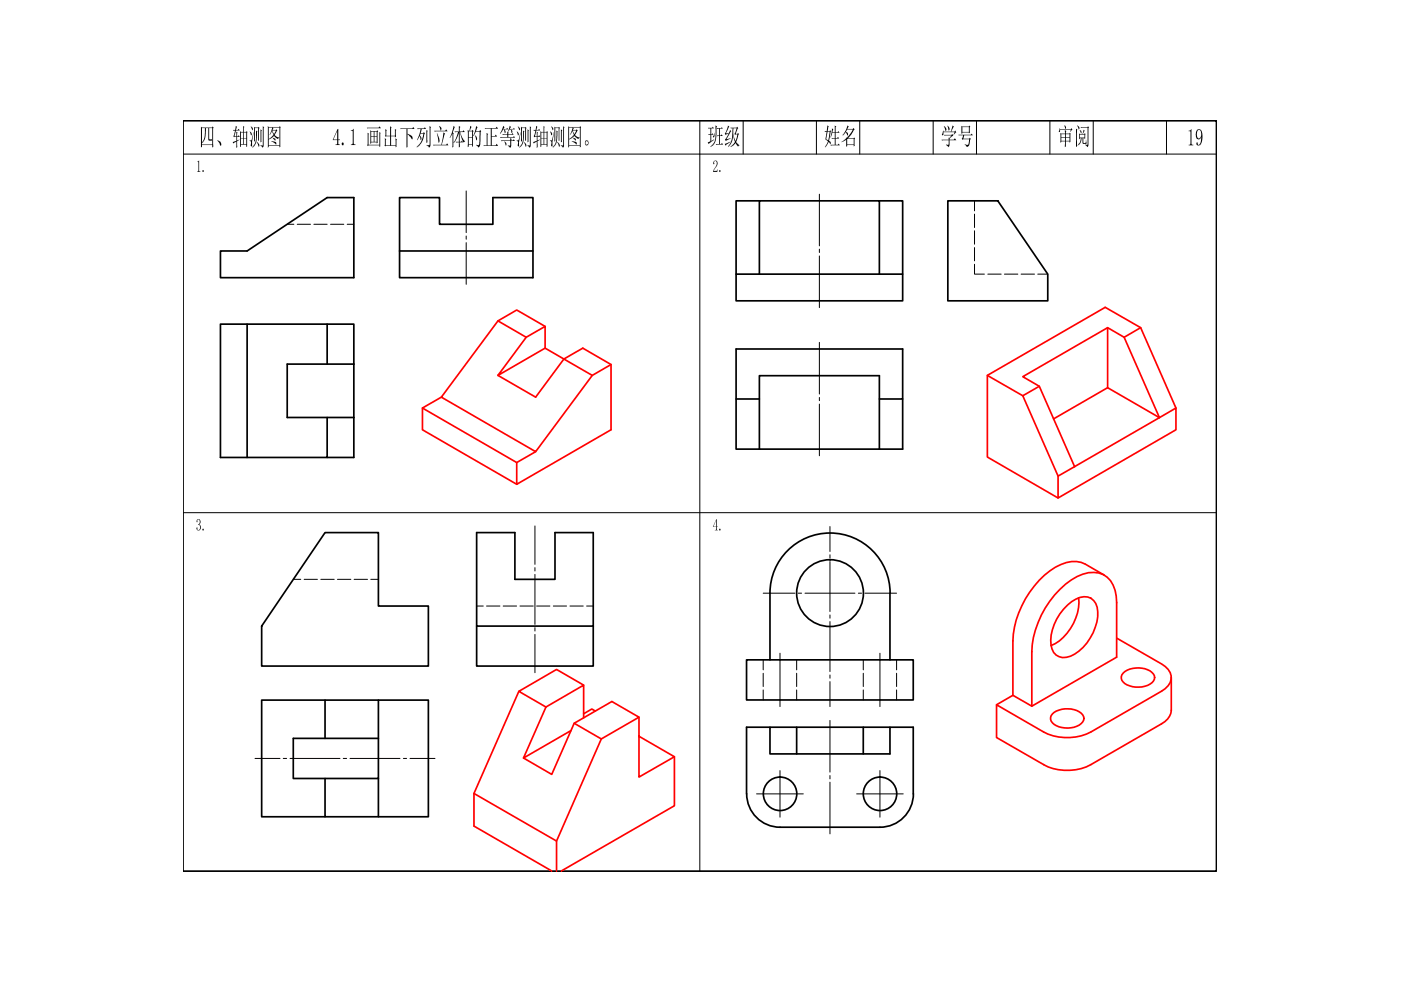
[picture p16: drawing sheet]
<svg xmlns="http://www.w3.org/2000/svg" width="420mm" height="297mm" viewBox="0 0 420 297" stroke-linecap="round" stroke-linejoin="round" font-family="sans-serif">
<path d="M209.9 36.2v224.9M222.9 36.2v10M244.8 36.2v10M257.8 36.2v10M279.9 36.2v10M292.8 36.2v10M314.9 36.2v10M327.9 36.2v10M349.8 36.2v10M54.9 46.2h309.9" fill="none" stroke="#000" stroke-width=".3"/>
<g fill="none" stroke="#000" stroke-width=".51">
<path d="M54.9 36.2h309.9v224.9h-309.9zM119.8 59.2h12v8h16v-8h12v16h-40zM66.1 75.2h8l24-16h8v24h-40zM119.8 75.2v8h40v-8M227.7 60.2h-6.9v22h6.9M263.7 60.2h7v22M284.3 60.2h14.9l15 22v8h-29.9zM74.1 97.2h-8v39.9h8M98.1 97.2h8v11.9M220.8 82.2v8h49.9v-8h-7M227.7 82.2v-22h36v22M227.7 82.2h36"/>
<path d="M98.1 109.1v-11.9h-24v39.9h24v-12M106.1 109.1h-20v16h20M106.1 109.1v28h-8M220.8 119.6v-15h49.9v15h-7M227.7 119.6h-6.9v15h6.9M270.7 119.6v15h-43M227.7 134.6v-22h36v22M97.5 159.6h16v22.1h15v17.9h-50v-11.9zM142.9 159.6h11.5v14.1h12v-14.1h11.5v28.1h-35zM142.9 187.7v11.9h35v-11.9M223.9 197.8h50v12h-50zM230.9 197.8v-20a18 18 0 0 1 18-18 18 18 0 0 1 18 18v20"/>
<path d="M97.5 209.8h-19v35h19M113.5 209.8h15v35h-15M230.9 218h-7v20M238.9 218v8M258.9 218v8M266.9 218h-36v8h36v-8h7v20M97.5 221.3v-11.5h16v23.5h-25.5v-12h25.5M97.5 233.3v11.5h16v-11.5M223.9 237.9a10 10 0 0 0 10 10h30a10 10 0 0 0 10-10"/>
<circle cx="248.9" cy="177.8" r="10"/>
<circle cx="233.9" cy="237.9" r="5"/>
<circle cx="263.9" cy="237.9" r="5"/>
</g>
<g fill="#000">
<path d="M105.2 39h.4l.5-.4v4.4l.5 .5h-1.4l.6-.5v-3.6zM115.6 38.7l.4 .3-.1 .2v1.5h1.1v-2.9l.4 .3-.1 2.6h1.1v-2l.5 .2-.2 .2v1.9l-.3 .2v-.3h-1.1v2.7h1.3v-2.2l.5 .4-.2 .2v2l-.3 .2v-.5h-2.9l-.1 .2-.3-.3 .1-2.2 .5 .3-.2 .2v1.7h1.3v-2.7h-1.1l-.2 .1-.3-.3 .2-.1zM120 38.5h3.6l.3-.4 .4 .6h-2.1v1.4l1.3 .6 .2 .4a.25 .25 0 0 1 .1 .4 .25 .25 0 0 1-.4 .1l-1.2-1.4v3.9l-.3 .1v-5.5h-1.7zM356.5 39.2l.5-.1 .3-.4v4.4l.6 .5h-1.4l.5-.6v-3.4zM59.1 48.4l.6-.3v3.1l.4 .3h-1l.4-.4v-2.4zM65.2 42l.7 .3 .3 .5a.45 .45 0 0 1 .2 .5 .45 .45 0 0 1-.3 .3zM145.4 38.4h3.3l.3-.4 .4 .6h-1.9v2.2h.9l.3-.5 .4 .6h-1.6v2.7h1.2l.3-.5 .4 .6-4.3 .1-.1-.2h1l-.1-3.7 .5 .3-.2 .2v3.2h1v-5l-1.7 .1zM214 48.4l.8-.3 .3 .4v1.1l-1.1 1.5 .9 .1 .3-.5-.1 .8h-1.2l1.1-2.3-.3-.9h-.3l-.3 .4a.25 .25 0 0 1 .2 .3 .25 .25 0 0 1-.4 .1zM59.2 155.7l.5-.1 .3 .2 .1 .4-.1 .7a.34 .34 0 0 0-.1 .4 .34 .34 0 0 0 .2 .3l.1 .8-.3 .5h-.7l-.2-.7a.23 .23 0 0 1 .3 .1 .23 .23 0 0 1-.1 .3l.2 .3 .3-.1 .3-.7-.1-.6-.5-.2 .5-.5-.1-.8-.5-.3-.2 .8-.1-.4z"/>
<path d="M80.3 37.8l.3 .3h3.2l.1-.3 .3 .3-.1 5.9-.3 .2v-.6h-3.2v.5l-.3 .1zM80.6 38.2v3.5l1-.8a.96 .96 0 0 0 0-1.4v-.2l-.8 1.1 .8-2.2zM81.7 38.2l.3 .3-.3 .4h1l.2-.2 .3 .4-.9 1.4 1.4 .7-.1 .2a.68 .68 0 0 1-1.1-.3 .53 .53 0 0 0-.5-.3 .53 .53 0 0 0-.4 .4l-1 .6v1.7h3.2v-5.3zM81.6 39.1l.6 1.1 .5-1.1zM81.8 41.3l.5 .2a.3 .3 0 0 1 .3 .2 .3 .3 0 0 1-.2 .4zM81.4 42.3l1.3 .3 .2 .7z"/>
<path d="M125.1 38.5h2.1l.2-.4 .4 .6h-1.3l-.3 1.2h.7l.2-.3 .4 .4-1 2.7-1.5 1.5 1.3-1.7 .4-1.2 .3-1.3h-.9a1.05 1.05 0 0 0 .3 1.4l-.2 .6-.3-1.3-.9 1.3 .6-1.2 .5-2.1h-.8zM127.9 39l.4 .2-.2 .3 .1 3.2-.3 .1zM128.8 37.8l.5 .3-.2 .2-.1 5.5a.29 .29 0 0 1-.2 .4 .29 .29 0 0 1-.3-.3l-.6-.4h.8l.1-.2z"/>
<path d="M131.7 37.7l.7 .7-.2 .7zM130.2 39.2h3.3l.3-.4 .4 .6-3.8 .1zM131.1 40l.6 1.5 .1 .8a.26 .26 0 0 1 0 .4 .26 .26 0 0 1-.4 0 .26 .26 0 0 1 .1-.4zM133 39.8l.5 .3-1 3.3h1.3l.3-.4 .4 .6h-4.5l-.1-.2h2.4z"/>
<path d="M140.6 39.4v1.7h1v-1.7zM140.6 41.3v2h1v-2zM141 37.7l.4 .4-.5 1.1h.6l.2-.3 .3 .4-.2 .2v4.3l-.2 .2v-.6h-1v.5l-.3 .2v-5.2l.5 .3zM142.8 37.8l.4 .3-.5 1.2h1.1l.2-.4 .3 .5-.5 4.5a.28 .28 0 0 1-.3 .3 .28 .28 0 0 1-.2-.3l-.5-.5 .4 .1a.76 .76 0 0 0 .6-1.1v-2.9h-1.1l-.8 1.3zM142.4 40.5l.6 .8-.1 .8z"/>
<path d="M150.9 37.7l.4 .4-.4 .6h.9l.3-.4 .3 .5h-1.2l.4 .7-.1 .4-.2-.5a.37 .37 0 0 0-.2-.6 .37 .37 0 0 0-.5 .4l-.6 .9zM150.7 40.2h1.4v-.8l.5 .4-.2 .4h1.1l.2-.3 .3 .5h-1.6v.7h1.5l.2-.3 .4 .5-4.4 .1-.1-.3h2.1v-.7l-1.3 .1zM150.2 42.1h2.8v-.7l.5 .3-.2 .4h.5l.3-.4 .3 .5h-1.1v1.6a.37 .37 0 0 1-.3 .4 .37 .37 0 0 1-.4-.3l-.3-.3h.7v-1.4l-2.6 .1zM151.3 42.4l.5 .5v.7zM152.9 37.7l.3 .4-.3 .6h1l.2-.4 .3 .5h-1.2l.5 .6-.2 .5-.4-1.1h-.3l-.5 .7z"/>
<path d="M170.4 37.8l.3 .3h3.1l.2-.3 .3 .3-.1 5.9-.3 .2v-.6h-3.2v.5l-.3 .1zM170.7 38.2v3.5l1.2-1a1.06 1.06 0 0 0-.2-1.3l-.8 1 .8-2.2zM171.8 38.2l.3 .3-.3 .4h1l.2-.2 .3 .4-.6 .9a.71 .71 0 0 0 0 .8 .71 .71 0 0 0 .7 .3l.4 .1-.1 .2a.68 .68 0 0 1-1.1-.3l-.1-.1a.34 .34 0 0 0-.3-.3 .34 .34 0 0 0-.3 .4l-1.2 .7v1.7h3.2v-5.3zM171.7 39.1l.3 .7a.26 .26 0 0 0 .3 .4 .26 .26 0 0 0 .2-.4l.3-.7zM171.9 41.3l.8 .4v.5zM171.5 42.3l1.3 .3a.28 .28 0 0 1 .3 .3 .28 .28 0 0 1-.4 .3z"/>
<path d="M214.2 39.8l.1 .7a.35 .35 0 0 1 0 .5 .35 .35 0 0 1-.5 0zM214.6 37.6l.4 .3-.3 4.2-.7 1.2-1 .8 1.1-1.3 .3-.8zM212.3 38.3h1.3l.2-.3 .3 .5h-.8v1.7l.4-.3 .3 .5h-.7v1.8l.9-.3-1.7 1.3-.3-.5 .8-.4v-1.9l-.4 .1-.2-.3h.6v-1.7l-.5 .1zM214.9 38.4h1.4l.2-.3 .3 .5h-.9v2h.3l.2-.3 .3 .5h-.8v2.4h.4l.2-.4 .4 .5-2.1 .1-.1-.2h1v-2.4l-.5 .1-.2-.3h.7v-2l-.6 .1z"/>
<path d="M250.3 37.6l.5 .3-.2 .2v1.5h.6l.2-.3 .4 .5h-1.2v1.6h.5l.2-.4 .4 .5h-1.1v1.9h.7l.2-.3 .4 .5h-2.7l-.2-.2h1.3v-1.9l-.8 .1-.1-.2h.9v-1.6h-.7l-.6 1.4 .5-2.7 .4 .3-.3 .8h.7zM248.2 39.5l-.3 1.4a.66 .66 0 0 0 .2 1.1l.3 .1 .4-2.6zM248.1 37.6l.5 .3-.4 1.4h.6l.1-.3 .3 .4-.5 2.4a.44 .44 0 0 0-.1 .5 .44 .44 0 0 0 .4 .2l.1 .7-.2-.2a.35 .35 0 0 0-.3-.4 .35 .35 0 0 0-.3 .4l-.9 1.2 .7-1.4a.72 .72 0 0 0-.6-1l.3-1.9a.28 .28 0 0 0 .1-.4 .28 .28 0 0 0-.4 0l-.2-.2h.6z"/>
<path d="M254.2 37.6l.4 .4-.5 .7h1.7l.1-.3 .4 .4-2.1 2.7h1.8l.1-.3 .3 .4-.1 .1v2l-.3 .2v-.4h-1.9v.3l-.3 .2v-2.2l-1.5 .8 1.3-1 .2-.4 .2 .1 .2-.2 1.6-2.3h-1.7l-1.4 1.8 .9-1.5zM253.6 39.5l.6 .4a.32 .32 0 0 1 .2 .4 .32 .32 0 0 1-.3 .2zM254.1 41.7v1.6h1.9v-1.6z"/>
<path d="M283.1 37.8l.5 .5 .2 .5a.27 .27 0 0 1 .1 .4 .27 .27 0 0 1-.4 0 .27 .27 0 0 1-.1-.3zM284.2 37.6l.6 1.1a.26 .26 0 0 1 0 .3 .26 .26 0 0 1-.4 .1 .26 .26 0 0 1 0-.4zM282.8 39.1l.1 .4h2.2l.6-1.9 .4 .4-.8 1.5h.9l.3-.4 .3 .6-.8 .7 .3-.8h-3.4v.2a.38 .38 0 0 1 .1 .5 .38 .38 0 0 1-.5 .1zM283.1 40.4h2.3l.2-.3 .3 .6-1.1 .7v.5h1.2l.4-.5 .4 .6h-2l-.1 1.7a.26 .26 0 0 1-.2 .3 .26 .26 0 0 1-.3-.2l-.5-.5h.8v-1.3l-2 .1-.2-.2h2.2v-.7l.2 .2 .7-.8-2.1 .1z"/>
<path d="M288.3 37.7l.3 .2h1.9l.2-.3 .3 .4-.2 .2 .1 1.6-.3 .2v-.3h-2v.3l-.3 .1zM288.6 38.1v1.4h2v-1.4zM287.4 40.4h3.8l.2-.4 .3 .6h-2.5l-.3 1h1.7l.3-.3 .3 .4-.3 .2-.2 1.4-.3 .5a.35 .35 0 0 1-.4 .3 .35 .35 0 0 1-.3-.5l-.4-.3h1.1l.2-1.6h-1.7l-.2 .3-.3-.4 .4-1h-1.2z"/>
<path d="M323.9 38.9l.4 .6-.1 .5zM323.6 40l.2 .2h.8l.3-1.3 .4 .3-.5 .9 .4 .1 .1-.3 .3 .3-.2 1.3-.2 .2v-.3h-.3v1.3l.6 .2 .2-1 .1 1.2h-1l-.2-1.7h-.2l-.3 1.4-.9 .8 .6-.8 .3-.9v-.5h-.3l-.2 .3zM323.8 40.3v.9h1.4v-.9zM323.1 37.6l.6 .5-.1 .7zM322.7 38.6l.4 .3-.1 5-.3 .2zM324 38.1h2.1l.2-.3 .3 .4-.2 .2v5.3a.29 .29 0 0 1-.3 .4 .29 .29 0 0 1-.3-.4l-.4-.4h.8v-5l-1.9 .1z"/>
<path d="M60.3 38l.3 .2h3l.1-.3 .4 .4-.2 .2 .1 5.6-.3 .1v-.7h-3.1v.5l-.3 .2zM60.6 38.4v4.3l.7-1.3 .2-1.4v-1.6zM61.8 38.4l-.3 3.2-.9 1.3v.4h3.1v-4.9h-1v3.1l.4 .3a.24 .24 0 0 1 .4-.1 .24 .24 0 0 1 0 .4 .24 .24 0 0 1-.3 .1l-.6-.1-.1-.2v-3.5z"/>
<path d="M73.1 41.5v1.7h.8v-1.7zM72.9 37.8l.4 .3-.2 1.4h.8v-.2l.3 .3-.1 4.3-.2 .2v-.7h-1.7v.5l-.2 .2v-4.8l.2 .2h.7zM72.2 39.7v1.7h.7v-1.7zM73.1 39.7v1.7h.8v-1.7zM72.2 41.5v1.7h.7v-1.7zM70.7 37.7l.4 .4-.3 .8h.5l.3-.3 .3 .5h-1.1l-.5 1.8h.6v-1.4l.4 .3-.2 1.1 .5-.4 .3 .5h-.8v1.1l.7-.2-.7 .4v1.8l-.2 .2v-1.2a.3 .3 0 0 0 0-.5 .3 .3 0 0 0-.4 .1l-.5 .4-.2-.5 1.1-.4v-1.2l-.7 .1-.2-.3 .5-1.7-.5 .1-.1-.3h.7z"/>
<path d="M76.1 38l.3 .2h1l.2-.2 .2 .4-.1 .2v3.5l-.3 .1v-3.8h-1v3.9l-.3 .2zM76.8 39.1l.4 .4-.3 2.9-.5 1.1-.7 .7 .6-.9 .4-1zM77 42.5l.7 .7v.8zM78.1 38.8l.5 .3-.2 .2v3.2l-.3 .2zM78.8 37.8l.4 .3-.1 .2-.1 5.6a.28 .28 0 0 1-.3 .3 .28 .28 0 0 1-.2-.3l-.4-.4 .7 .1zM76 39.6l-.4 3.6a.37 .37 0 0 1 .1 .4 .37 .37 0 0 1-.4 .2v-1.3l-.5-.4h.5l.2-.3zM74.9 39.4l.6 .7a.26 .26 0 0 1 .1 .4 .26 .26 0 0 1-.4 0 .26 .26 0 0 1 0-.4zM75.3 37.9l.5 .5a.27 .27 0 0 1 .1 .3 .27 .27 0 0 1-.3 .2z"/>
<path d="M101.2 38.7h.3v3.1h.5v.2h-.5v1.1l.4 .4h-1.3l.5-.3v-1.2h-1.3zM101.1 39.3l-1.1 2.5h1.1z"/>
<path d="M110.2 39.8l.4 .3-.1 3.3h3.3v-3.9l.4 .4-.1 4-.3 .2v-.5h-3.3l-.2 .2-.2-.3 .2-.2zM111 39l.3 .3h1.7l.1-.3 .3 .4-.2 .2 .1 3.2-.3 .2v-.3h-1.7l-.3 .4zM111.3 39.5v1.4h.8v-1.4zM112.3 39.5v1.4h.7v-1.4zM111.3 41v1.5h.8v-1.5zM112.3 41v1.5h.7v-1.5zM110 38.3h3.5l.3-.4 .4 .5-4 .1z"/>
<path d="M136 37.7l.4 .4-.6 1.6 .3 .3-.1 4-.3 .2v-4.2l-.8 1.3zM137.6 37.8l.5 .3-.2 .2v1.1h.9l.2-.4 .4 .6h-1.3l.4 1.5 .7 1a.28 .28 0 0 1 .3 .3 .28 .28 0 0 1-.4 .2l-.4-.4-.8-2.6v2.9h.4l.2-.3 .4 .5h-1v1.3l-.3 .2v-1.5l-.8 .1-.2-.3h1v-2.7l-.8 2-.8 1 .8-1.4 .6-1.7h-.9l-.2-.3h1.3z"/>
<path d="M156.2 38l.3 .2h1l.1-.2 .3 .4-.1 3.7-.3 .1v-3.8h-1v3.9l-.3 .2zM156.9 39.1l.4 .4-.2 .1-.1 2.7-.5 1.3-.7 .6 .9-1.8zM157.1 42.5l.7 .8-.1 .7zM158.2 38.8l.4 .3-.1 3.4-.3 .2zM158.9 37.8l.4 .3-.2 5.8a.3 .3 0 0 1-.3 .3 .3 .3 0 0 1-.3-.3l-.3-.4h.7zM156.1 39.6l-.5 3.6a.38 .38 0 0 1 .2 .4 .38 .38 0 0 1-.4 .3l-.1-.2 .1-1.1-.5-.4 .2-.1a1.01 1.01 0 0 0 .7-1.2zM155 39.4l.4 .4a.38 .38 0 0 1 .2 .3 .38 .38 0 0 1-.3 .4zM155.3 37.9l.4 .4a.39 .39 0 0 1 .2 .3 .39 .39 0 0 1-.2 .4z"/>
<path d="M163.2 41.5v1.7h.7v-1.7zM163 37.8l.4 .3-.2 1.4h.7l.1-.2 .3 .3-.1 4.3-.3 .2v-.7h-1.6v.5l-.2 .2v-4.8l.2 .2h.7zM162.3 39.7v1.7h.7v-1.7zM163.2 39.7v1.7h.7v-1.7zM162.3 41.5v1.7h.7v-1.7zM160.8 37.7l.4 .4-.3 .8h.5l.3-.3 .3 .5h-1.1l-.5 1.8h.6l-.1-1.4 .5 .3-.2 1.1 .5-.4 .3 .5h-.8v1.1l.8-.2-.8 .4v1.8l-.3 .2 .1-1.2a.3 .3 0 0 0 0-.5 .3 .3 0 0 0-.4 .1l-.5 .4-.2-.5 1.1-.4v-1.2l-.7 .1-.3-.3 .6-1.7-.5 .1-.1-.3h.6z"/>
<path d="M166.3 38l.3 .2h.9l.2-.2 .2 .4-.1 .2v3.5l-.3 .1v-3.8h-1v3.9l-.2 .2zM166.9 39.1l.4 .4-.4 3.1-.4 .9-.7 .7 1-1.9zM167.1 42.5l.7 .7v.8zM168.2 38.8l.4 .3-.1 .2v3.2l-.3 .2zM168.9 37.8l.4 .3-.2 .2v5.4a.33 .33 0 0 1-.2 .5 .33 .33 0 0 1-.4-.4l-.3-.3 .7 .1zM166.1 39.6l-.4 3.6a.37 .37 0 0 1 .1 .4 .37 .37 0 0 1-.5 .2l.1-1.3-.5-.4h.5l.2-.3zM165 39.4l.6 .6-.2 .6zM165.3 37.9l.6 .5-.1 .6z"/>
<path d="M175.6 42.2l.5-.1 .4 .4-.1 .8-.3 .3h-.3l-.4-.6zM175.7 42.4l-.1 .7a.48 .48 0 0 0 .8-.2 .48 .48 0 0 0-.5-.6z"/>
<path d="M218.3 37.6l.4 .4-1 2h.9l.3-1.1 .4 .5-1.5 2.3 1.3-.1-1.4 .7-.3-.6 1.1-1.6-.9 .4-.2-.5 .3-.5zM217.4 43.1l1.7-.7-1.5 1.2zM219 38.3h1.9l.2-.3 .3 .4-.7 1.6 .4 .1 .2-.3 .3 .4-.6 1.9a.98 .98 0 0 0 .6 1.3l.1 .2a.48 .48 0 0 1-.6 .1 .48 .48 0 0 1-.3-.4v-.2a.31 .31 0 0 0-.4-.1 .31 .31 0 0 0-.2 .3l-1.1 .8 1-1.1a.91 .91 0 0 0 0-1.3l-.2-1.3-.5 2.2-1.1 1.4 .8-1.1 .3-1.1 .3-2.9a.3 .3 0 0 0 0-.4 .3 .3 0 0 0-.5 0zM219.9 38.4v2l.7 1.8 .5-1.9h-.5l-.1 .2-.3-.4 .7-1.7z"/>
<path d="M318.3 40.2v.9h1.1v-.9zM319.6 40.2v.9h1.1v-.9zM318.3 41.3v.9h1.1v-.9zM319.6 41.3v.9h1.1v-.9zM318 39.9l1.4 .1-.1-1 .5 .3-.2 .7h1.1l.1-.2 .3 .3-.1 2.4-.3 .3v-.4h-1.1v1.5l-.3 .2 .1-1.7h-1.1l-.3 .4zM319.2 37.6l.5 .5-.1 .6zM317.8 38.4l.1 .3h3.2l.2-.3 .3 .5-.6 .7 .2-.7h-3.3a.34 .34 0 0 1 .1 .5 .34 .34 0 0 1-.5 .1z"/>
<path d="M359.3 39l-.4 1.5 .3 .8 .4 .2 .6-.7v-.9l-.3-.9zM359 38.9l.7-.2 .5 .4 .4 .9v1.4l-.5 1.9-.5 .3-.6-.2a.33 .33 0 0 1-.2-.4 .33 .33 0 0 1 .3-.2h.1a.43 .43 0 0 0 .4 .6 .43 .43 0 0 0 .4-.5l.2-1.9-.4 .7-.4 .1-.6-.4-.2-.5v-1.1z"/>
<path d="M214.8 155.6l.2 2.3h.3h-.3v.9l.3 .2h-.9l.3-.2v-.9h-.9zM214.7 156.1l-.8 1.8h.8z"/>
<circle cx="60.9" cy="51.3" r=".25"/>
<circle cx="102.8" cy="43.2" r=".38"/>
<circle cx="215.9" cy="51.3" r=".25"/>
<circle cx="60.9" cy="158.8" r=".25"/>
<circle cx="215.9" cy="158.8" r=".25"/>
</g>
<!-- layer: 0 -->
<path d="M54.9 153.7h309.9" fill="none" stroke="#000" stroke-width=".3"/>
<g fill="none" stroke="#000" stroke-width=".3">
<path d="M86.1 67.2h2M89.1 67.2h4M94.1 67.2h4M99.1 67.2h4M104.1 67.2h2M292.3 79.2v3h2.9M292.3 60.2v3M292.3 64.2v4M292.3 69.2v4M292.3 74.2v4M296.2 82.2h4.1M301.2 82.2h4.1"/>
<path d="M306.2 82.2h4M311.2 82.2h3M88 173.7h2.2M91.2 173.7h4M96.2 173.7h4M101.2 173.7h4M106.2 173.7h4M111.2 173.7h2.3M142.9 181.7h2M145.9 181.7h4M150.9 181.7h4M155.9 181.7h4"/>
<path d="M160.9 181.7h4M165.9 181.7h4M170.9 181.7h4M175.9 181.7h2M228.9 197.8v3M238.9 197.8v3M258.9 197.8v3M268.9 197.8v3M228.9 201.8v4M228.9 206.8v3M238.9 201.8v4M238.9 206.8v3"/>
<path d="M258.9 201.8v4M258.9 206.8v3M268.9 201.8v4M268.9 206.8v3"/>
</g>
<g fill="none" stroke="#f00" stroke-width=".51">
<path d="M149.3 96.2l8.5 4.9-8.5 11.4 14.2-8.1 14.1 8.1-17 22.9-28.2-16.4zM149.3 96.2l5.7-3.3 8.5 4.9M332.2 98.2l4.9 2.9 10.6 24.1 5-2.9v6.5l-35.4 20.5v-6.6M342.1 98.2l10.6 24.1M149.3 112.5l11.3 6.5 8.5-11.4 5.7-3.2 8.4 4.9v19.5l-28.2 16.4v-6.6l-28.3-16.3 5.7-3.3M157.8 101.1l5.7-3.3v6.6M183.2 109.3l-5.6 3.2M296.1 112.5l10.6 6.1M311.7 115.8l-5 2.8 10.6 24.1 5-2.8M332.2 116.2v-18l-25.5 14.7 5 2.9 10.6 24.1M337.1 101.1l5-2.9-10.6-6.1-35.4 20.4v24.5l21.2 12.3M126.7 122.3v6.5l28.3 16.4"/>
<path d="M160.6 135.4l-5.6 3.2M316 125.6l16.2-9.4 15.5 9-25.4 14.7M323.5 179.2a14.7 14.7 0 0 1-8.3 14.3M331.2 172.4l-5.7-3.3a9 9 0 0 0-9 .9 28.2 28.2 0 0 0-12.7 22.1v16.3M320.2 181.4a6.2 6.2 0 0 1 7-2.1 6.3 6.3 0 0 1 1.8 7.1 15 15 0 0 1-7.9 10.3 4 4 0 0 1-5.9-3.4 14.9 14.9 0 0 1 5-11.9zM334.9 191.3l13.4 7.7a4.2 4.2 0 0 1 2 6.5l-2 1.7-21.2 12.2a15.8 15.8 0 0 1-14.1 0l-14.1-8.2v9.9l14.1 8.1a15.4 15.4 0 0 0 14.1 0l21.2-12.2a5.2 5.2 0 0 0 3-4.1v-9.8M155.6 207.2l-13.5 30.6 24.8 14.3 13.4-30.6M163.7 211.9l-6.7 15.3 14.2-8.2M163.7 211.9l11.3-6.5v9.8M172.2 216.8l8.1 4.7 11.3-6.5-8.1-4.7-11.3 6.5-6.7 15.3-8.5-4.9M175 205.4l-8.1-4.7-11.3 6.5 8.1 4.7M178.5 213.1l-1-.6-2.5 1.5"/>
<path d="M191.6 215v17.9l10.7-6.1-10.7-6.1M298.9 211.2l4.9-2.8 5.6 3.3 25.5-14.7v-16.4a8.9 8.9 0 0 0-4-8.4 9.7 9.7 0 0 0-9.6 1.6 28.2 28.2 0 0 0-11.9 21.5v16.4M315.6 214a7 7 0 0 1 9.1 .2 2.05 2.05 0 0 1-1 3.1 7.3 7.3 0 0 1-8.1-.6 1.84 1.84 0 0 1 0-2.7zM336.8 201.8a6.9 6.9 0 0 1 9.1 .2 2.02 2.02 0 0 1-1 3.1 7.2 7.2 0 0 1-8.1-.7 1.84 1.84 0 0 1 0-2.6zM142.1 237.8v9.8l23.5 13.5M202.3 226.8v14.7l-34 19.6M166.9 252.1v9"/>
</g>
<g fill="none" stroke="#000" stroke-width=".3">
<path d="M139.8 57.2v12.5M245.7 58.2v15.5M139.8 70.7v1M139.8 72.7v12.5M245.7 74.7v1M245.7 76.7v15.5M245.7 102.6v15.5M245.7 119.1v1M245.7 121.1v15.5M160.4 157.6v11.6M248.9 157.8v7.5M160.4 170.1v1.1"/>
<path d="M160.4 172.2v15M228.9 177.8h9.5M239.4 177.8h1M241.4 177.8h15M248.9 166.3v1M248.9 168.3v15M257.4 177.8h1M259.4 177.8h9.5M160.4 188.1v1M160.4 190.2v11.4M233.9 195.8v16M248.9 184.3v1"/>
<path d="M248.9 186.3v15M263.9 195.8v16M248.9 202.3v1M248.9 204.3v7.5M248.9 215.9v15.5M76.5 227.3h7.5M84.9 227.3h1.1M87 227.3h15M102.9 227.3h1.1M105 227.3h15M121 227.3h.9M123 227.3h7.5"/>
<path d="M226.9 238h14M233.9 231v13.9M248.9 232.5v1M248.9 234.4v15.5M256.9 238h14M263.9 231v13.9"/>
</g>
</svg>
